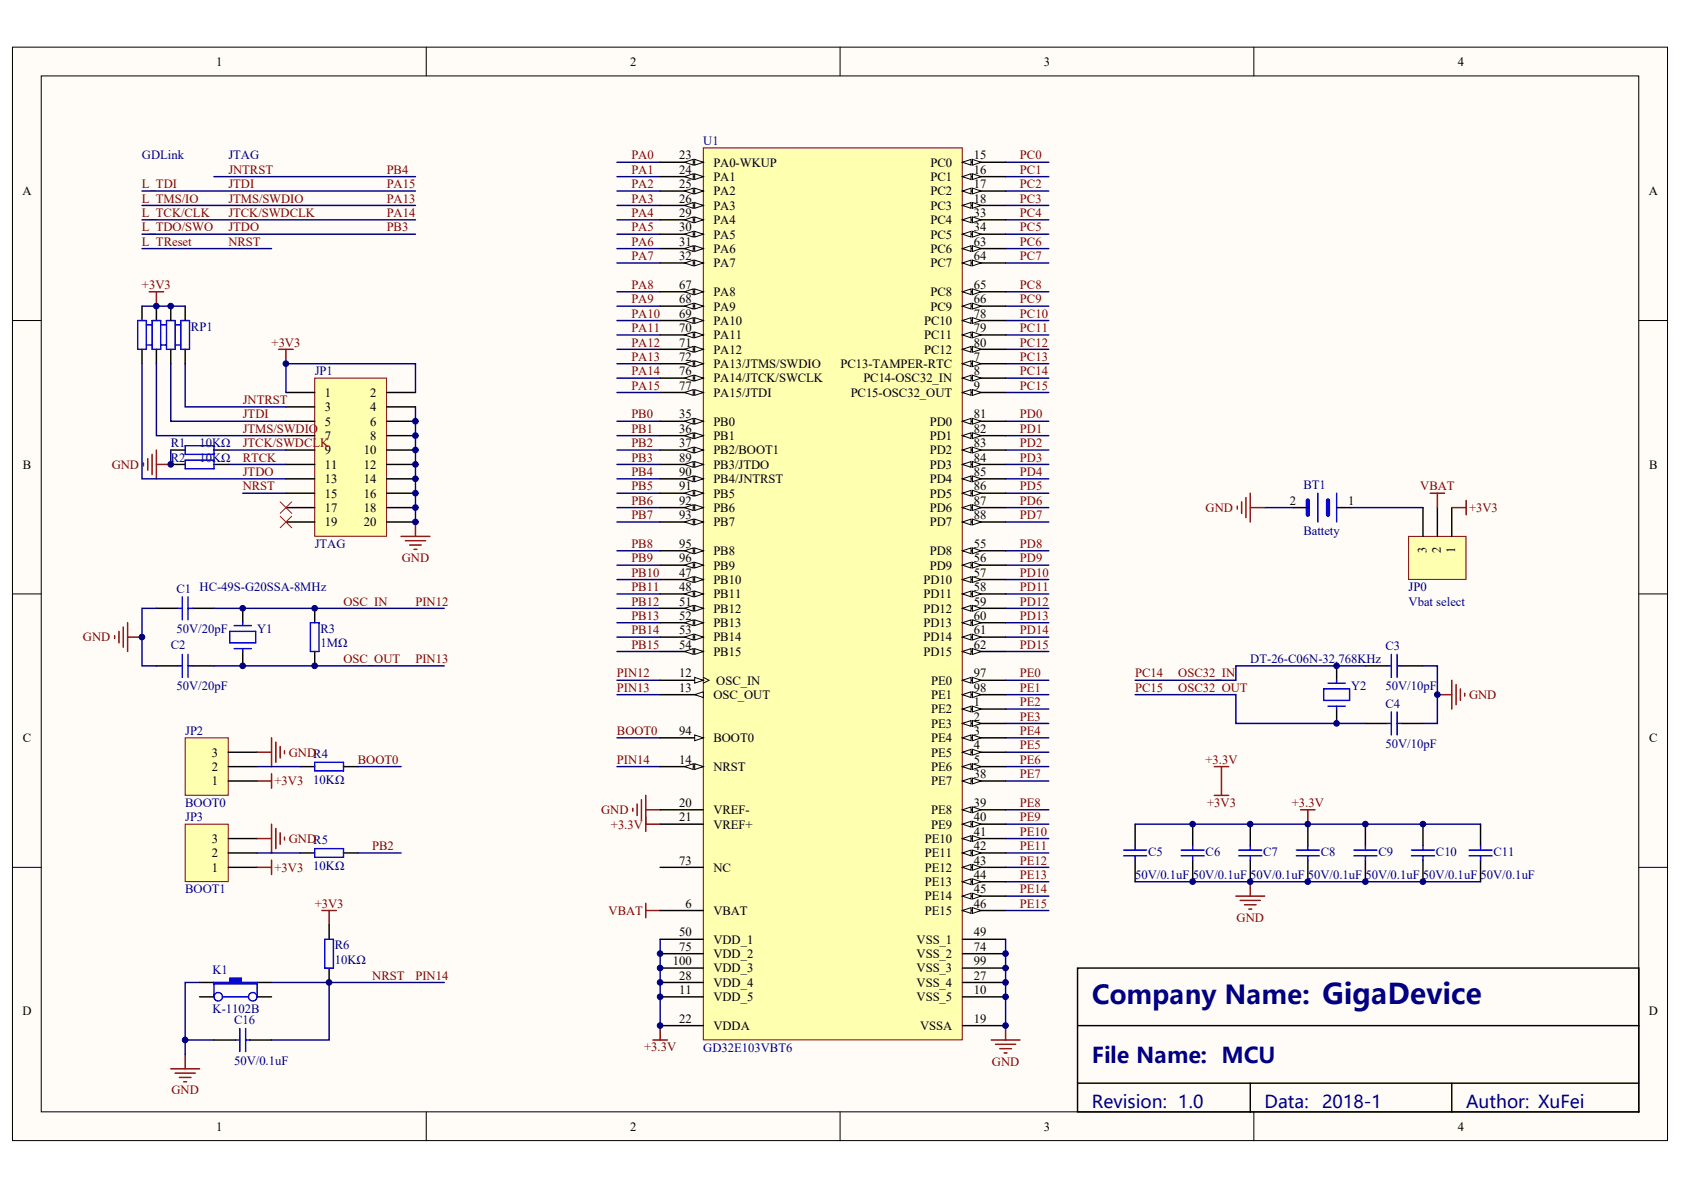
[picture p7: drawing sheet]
<svg xmlns="http://www.w3.org/2000/svg" width="297mm" height="210mm" viewBox="0 0 297 210" stroke-linecap="round" stroke-linejoin="round" font-family="sans-serif">
<defs><g id="words">
<text font-size="4.6" fill="#000080" x="192.6" y="177.1">Company Name: GigaDevice</text>
<text font-size="3.8" fill="#000080" x="192.6" y="187.5">File Name: MCU</text>
<g font-size="3.1" fill="#000080">
<text x="192.6" y="195.4">Revision: 1.0</text>
<text x="223.1" y="195.4">Data:</text>
<text x="233.2" y="195.4">2018-1</text>
<text x="258.6" y="195.4">Author: XuFei</text>
</g>
<g font-size="2.2">
<text x="38.1" y="11.6">1</text>
<text x="111.1" y="11.6">2</text>
<text x="184.1" y="11.6">3</text>
<text x="257.1" y="11.6">4</text>
<text x="119.8" y="28.1">23</text>
<text x="125.8" y="29.4">PA0-WKUP</text>
<text x="164.1" y="29.4">PC0</text>
<text x="171.8" y="28.1">15</text>
<text x="3.9" y="34.4">A</text>
<text x="119.8" y="30.7">24</text>
<text x="119.8" y="33.2">25</text>
<text x="119.8" y="35.7">26</text>
<text x="125.8" y="31.9">PA1</text>
<text x="125.8" y="34.5">PA2</text>
<text x="164.1" y="31.9">PC1</text>
<text x="164.1" y="34.5">PC2</text>
<text x="171.8" y="30.7">16</text>
<text x="171.8" y="33.2">17</text>
<text x="171.8" y="35.7">18</text>
<text x="290.8" y="34.4">A</text>
<text x="119.8" y="38.3">29</text>
<text x="119.8" y="40.8">30</text>
<text x="125.8" y="37">PA3</text>
<text x="125.8" y="39.5">PA4</text>
<text x="164.1" y="37">PC3</text>
<text x="164.1" y="39.5">PC4</text>
<text x="171.8" y="38.3">33</text>
<text x="171.8" y="40.8">34</text>
<text x="119.8" y="43.4">31</text>
<text x="119.8" y="45.9">32</text>
<text x="125.8" y="42.1">PA5</text>
<text x="125.8" y="44.6">PA6</text>
<text x="125.8" y="47.2">PA7</text>
<text x="164.1" y="42.1">PC5</text>
<text x="164.1" y="44.6">PC6</text>
<text x="164.1" y="47.2">PC7</text>
<text x="171.8" y="43.4">63</text>
<text x="171.8" y="45.9">64</text>
<text x="119.8" y="51">67</text>
<text x="119.8" y="53.5">68</text>
<text x="125.8" y="52.2">PA8</text>
<text x="164.1" y="52.2">PC8</text>
<text x="171.8" y="51">65</text>
<text x="171.8" y="53.5">66</text>
<text x="119.8" y="56">69</text>
<text x="119.8" y="58.6">70</text>
<text x="125.8" y="54.8">PA9</text>
<text x="125.8" y="57.3">PA10</text>
<text x="125.8" y="59.9">PA11</text>
<text x="163" y="57.3">PC10</text>
<text x="163" y="59.9">PC11</text>
<text x="164.1" y="54.8">PC9</text>
<text x="171.8" y="56">78</text>
<text x="171.8" y="58.6">79</text>
<text x="119.8" y="61.1">71</text>
<text x="119.8" y="63.7">72</text>
<text x="125.8" y="62.4">PA12</text>
<text x="125.8" y="64.9">PA13/JTMS/SWDIO</text>
<text x="148.3" y="64.9">PC13-TAMPER-RTC</text>
<text x="163" y="62.4">PC12</text>
<text x="171.8" y="61.1">80</text>
<text x="171.8" y="63.7">7</text>
<text x="57.3" y="70">1</text>
<text x="65.3" y="70">2</text>
<text x="119.8" y="66.2">76</text>
<text x="119.8" y="68.7">77</text>
<text x="125.8" y="67.5">PA14/JTCK/SWCLK</text>
<text x="125.8" y="70">PA15/JTDI</text>
<text x="150.1" y="70">PC15-OSC32_OUT</text>
<text x="152.3" y="67.5">PC14-OSC32_IN</text>
<text x="171.8" y="66.2">8</text>
<text x="171.8" y="68.7">9</text>
<text x="57.3" y="72.5">3</text>
<text x="57.3" y="75.1">5</text>
<text x="57.3" y="77.6">7</text>
<text x="65.3" y="72.5">4</text>
<text x="65.3" y="75.1">6</text>
<text x="65.3" y="77.6">8</text>
<text x="119.8" y="73.8">35</text>
<text x="119.8" y="76.3">36</text>
<text x="125.8" y="75.1">PB0</text>
<text x="125.8" y="77.6">PB1</text>
<text x="164" y="75.1">PD0</text>
<text x="164" y="77.6">PD1</text>
<text x="171.8" y="73.8">81</text>
<text x="171.8" y="76.3">82</text>
<text x="4" y="82.6">B</text>
<text x="57.3" y="80.2">9</text>
<text x="57.3" y="82.7">11</text>
<text x="64.2" y="80.2">10</text>
<text x="64.2" y="82.7">12</text>
<text x="119.8" y="78.9">37</text>
<text x="119.8" y="81.4">89</text>
<text x="119.8" y="84">90</text>
<text x="125.8" y="80.2">PB2/BOOT1</text>
<text x="125.8" y="82.7">PB3/JTDO</text>
<text x="164" y="80.2">PD2</text>
<text x="164" y="82.7">PD3</text>
<text x="171.8" y="78.9">83</text>
<text x="171.8" y="81.4">84</text>
<text x="171.8" y="84">85</text>
<text x="290.9" y="82.6">B</text>
<text x="57.3" y="85.2">13</text>
<text x="57.3" y="87.8">15</text>
<text x="64.2" y="85.2">14</text>
<text x="64.2" y="87.8">16</text>
<text x="119.8" y="86.5">91</text>
<text x="119.8" y="89">92</text>
<text x="125.8" y="85.2">PB4/JNTRST</text>
<text x="125.8" y="87.8">PB5</text>
<text x="164" y="85.2">PD4</text>
<text x="164" y="87.8">PD5</text>
<text x="171.8" y="86.5">86</text>
<text x="171.8" y="89">87</text>
<text x="227.5" y="89">2</text>
<text x="237.8" y="89">1</text>
<text x="57.3" y="90.3">17</text>
<text x="57.3" y="92.8">19</text>
<text x="64.2" y="90.3">18</text>
<text x="64.2" y="92.8">20</text>
<text x="119.8" y="91.6">93</text>
<text x="125.8" y="90.3">PB6</text>
<text x="125.8" y="92.8">PB7</text>
<text x="164" y="90.3">PD6</text>
<text x="164" y="92.8">PD7</text>
<text x="171.8" y="91.6">88</text>
<text x="119.8" y="96.7">95</text>
<text x="119.8" y="99.2">96</text>
<text x="119.8" y="101.7">47</text>
<text x="125.8" y="97.9">PB8</text>
<text x="125.8" y="100.5">PB9</text>
<text x="164" y="97.9">PD8</text>
<text x="164" y="100.5">PD9</text>
<text x="171.8" y="96.7">55</text>
<text x="171.8" y="99.2">56</text>
<text x="171.8" y="101.7">57</text>
<text x="251.6" y="97.5" transform="rotate(-90 251.6 97.5)">3</text>
<text x="254.1" y="97.5" transform="rotate(-90 254.1 97.5)">2</text>
<text x="256.7" y="97.5" transform="rotate(-90 256.7 97.5)">1</text>
<text x="119.8" y="104.3">48</text>
<text x="119.8" y="106.8">51</text>
<text x="125.8" y="103">PB10</text>
<text x="125.8" y="105.5">PB11</text>
<text x="162.9" y="103">PD10</text>
<text x="162.9" y="105.5">PD11</text>
<text x="171.8" y="104.3">58</text>
<text x="171.8" y="106.8">59</text>
<text x="119.8" y="109.3">52</text>
<text x="119.8" y="111.9">53</text>
<text x="125.8" y="108.1">PB12</text>
<text x="125.8" y="110.6">PB13</text>
<text x="125.8" y="113.2">PB14</text>
<text x="162.9" y="108.1">PD12</text>
<text x="162.9" y="110.6">PD13</text>
<text x="162.9" y="113.2">PD14</text>
<text x="171.8" y="109.3">60</text>
<text x="171.8" y="111.9">61</text>
<text x="119.8" y="119.5">12</text>
<text x="119.8" y="114.4">54</text>
<text x="125.8" y="115.7">PB15</text>
<text x="162.9" y="115.7">PD15</text>
<text x="171.8" y="114.4">62</text>
<text x="171.8" y="119.5">97</text>
<text x="119.8" y="122">13</text>
<text x="125.8" y="123.3">OSC_OUT</text>
<text x="126.3" y="120.8">OSC_IN</text>
<text x="164.3" y="120.8">PE0</text>
<text x="164.3" y="123.3">PE1</text>
<text x="164.3" y="125.8">PE2</text>
<text x="171.8" y="122">98</text>
<text x="171.8" y="124.6">1</text>
<text x="4" y="130.9">C</text>
<text x="119.8" y="129.6">94</text>
<text x="125.8" y="130.9">BOOT0</text>
<text x="164.3" y="128.4">PE3</text>
<text x="164.3" y="130.9">PE4</text>
<text x="171.8" y="127.1">2</text>
<text x="171.8" y="129.6">3</text>
<text x="290.9" y="130.9">C</text>
<text x="37.4" y="136">2</text>
<text x="37.4" y="133.5">3</text>
<text x="119.8" y="134.7">14</text>
<text x="125.8" y="136">NRST</text>
<text x="164.3" y="133.5">PE5</text>
<text x="164.3" y="136">PE6</text>
<text x="171.8" y="132.2">4</text>
<text x="171.8" y="134.7">5</text>
<text x="171.8" y="137.3">38</text>
<text x="37.4" y="138.5">1</text>
<text x="119.8" y="142.3">20</text>
<text x="125.8" y="143.6">VREF-</text>
<text x="164.3" y="138.5">PE7</text>
<text x="164.3" y="143.6">PE8</text>
<text x="171.8" y="142.3">39</text>
<text x="37.4" y="148.7">3</text>
<text x="119.8" y="144.9">21</text>
<text x="125.8" y="146.1">VREF+</text>
<text x="163.2" y="148.7">PE10</text>
<text x="164.3" y="146.1">PE9</text>
<text x="171.8" y="144.9">40</text>
<text x="171.8" y="147.4">41</text>
<text x="171.8" y="150">42</text>
<text x="37.4" y="153.8">1</text>
<text x="37.4" y="151.2">2</text>
<text x="119.8" y="152.5">73</text>
<text x="125.8" y="153.8">NC</text>
<text x="163.2" y="151.2">PE11</text>
<text x="163.2" y="153.8">PE12</text>
<text x="171.8" y="152.5">43</text>
<text x="171.8" y="155">44</text>
<text x="120.9" y="160.1">6</text>
<text x="125.8" y="161.4">VBAT</text>
<text x="163.2" y="156.3">PE13</text>
<text x="163.2" y="158.8">PE14</text>
<text x="163.2" y="161.4">PE15</text>
<text x="171.8" y="157.6">45</text>
<text x="171.8" y="160.1">46</text>
<text x="119.8" y="165.2">50</text>
<text x="119.8" y="167.7">75</text>
<text x="125.8" y="166.5">VDD_1</text>
<text x="161.7" y="166.5">VSS_1</text>
<text x="171.8" y="165.2">49</text>
<text x="171.8" y="167.7">74</text>
<text x="118.7" y="170.3">100</text>
<text x="119.8" y="172.8">28</text>
<text x="125.8" y="169">VDD_2</text>
<text x="125.8" y="171.5">VDD_3</text>
<text x="161.7" y="169">VSS_2</text>
<text x="161.7" y="171.5">VSS_3</text>
<text x="171.8" y="170.3">99</text>
<text x="171.8" y="172.8">27</text>
<text x="3.9" y="179.1">D</text>
<text x="119.8" y="175.3">11</text>
<text x="125.8" y="174.1">VDD_4</text>
<text x="125.8" y="176.6">VDD_5</text>
<text x="161.7" y="174.1">VSS_4</text>
<text x="161.7" y="176.6">VSS_5</text>
<text x="171.8" y="175.3">10</text>
<text x="290.8" y="179.1">D</text>
<text x="119.8" y="180.4">22</text>
<text x="125.8" y="181.7">VDDA</text>
<text x="162.3" y="181.7">VSSA</text>
<text x="171.8" y="180.4">19</text>
<text x="38.1" y="199.4">1</text>
<text x="111.1" y="199.4">2</text>
<text x="184.1" y="199.4">3</text>
<text x="257.1" y="199.4">4</text>
</g>
<g font-size="2.2" fill="#000080">
<text x="25" y="28.1">GDLink</text>
<text x="40.3" y="28.1">JTAG</text>
<text x="124.1" y="25.6">U1</text>
<text x="33.7" y="58.3">RP1</text>
<text x="55.5" y="66.2">JP1</text>
<text x="30.1" y="81.4">R2</text>
<text x="30.1" y="78.9">R1</text>
<text x="35.2" y="81.4">10KΩ</text>
<text x="35.2" y="78.9">10KΩ</text>
<text x="229.9" y="86.2">BT1</text>
<text x="229.9" y="94.4">Battety</text>
<text x="55.5" y="96.7">JTAG</text>
<text x="31.1" y="104.5">C1 HC-49S-G20SSA-8MHz</text>
<text x="248.5" y="104.3">JP0</text>
<text x="248.5" y="106.8">Vbat select</text>
<text x="31.1" y="111.6">50V/20pF</text>
<text x="45.4" y="111.6">Y1</text>
<text x="56.5" y="111.6">R3</text>
<text x="30.1" y="114.4">C2</text>
<text x="56.5" y="114.2">1MΩ</text>
<text x="220.5" y="117">DT-26-C06N-32.768KHz</text>
<text x="244.4" y="114.7">C3</text>
<text x="31.1" y="121.8">50V/20pF</text>
<text x="238.3" y="121.8">Y2</text>
<text x="244.4" y="121.8">50V/10pF</text>
<text x="244.4" y="124.8">C4</text>
<text x="32.7" y="129.6">JP2</text>
<text x="244.4" y="131.9">50V/10pF</text>
<text x="32.7" y="142.3">BOOT0</text>
<text x="55.3" y="138.3">10KΩ</text>
<text x="32.7" y="144.9">JP3</text>
<text x="55.3" y="153.5">10KΩ</text>
<text x="200.2" y="155">50V/0.1uF 50V/0.1uF 50V/0.1uF</text>
<text x="202.5" y="151">C5</text>
<text x="212.7" y="151">C6</text>
<text x="222.8" y="151">C7</text>
<text x="230.7" y="155">50V/0.1uF</text>
<text x="233" y="151">C8</text>
<text x="240.8" y="155">50V/0.1uF 50V/0.1uF</text>
<text x="243.1" y="151">C9</text>
<text x="253.3" y="151">C10</text>
<text x="261.2" y="155">50V/0.1uF</text>
<text x="263.4" y="151">C11</text>
<text x="32.7" y="157.6">BOOT1</text>
<text x="59.1" y="167.5">R6</text>
<text x="37.5" y="171.8">K1</text>
<text x="59.1" y="170">10KΩ</text>
<text x="37.5" y="178.6">K-1102B</text>
<text x="41.3" y="180.7">C16</text>
<text x="124.1" y="185.5">GD32E103VBT6</text>
<text x="41.3" y="187.8">50V/0.1uF</text>
</g>
<g font-size="2.2" fill="#800000">
<text x="111.4" y="28.1">PA0</text>
<text x="179.9" y="28.1">PC0</text>
<text x="25" y="35.7">L_TMS/IO</text>
<text x="25" y="33.2">L_TDI</text>
<text x="40.3" y="30.7">JNTRST</text>
<text x="40.3" y="33.2">JTDI</text>
<text x="40.3" y="35.7">JTMS/SWDIO</text>
<text x="68.2" y="30.7">PB4</text>
<text x="68.2" y="33.2">PA15</text>
<text x="68.2" y="35.7">PA13</text>
<text x="111.4" y="30.7">PA1</text>
<text x="111.4" y="35.7">PA3</text>
<text x="111.4" y="33.2">PA2</text>
<text x="179.9" y="30.7">PC1</text>
<text x="179.9" y="35.7">PC3</text>
<text x="179.9" y="33.2">PC2</text>
<text x="25" y="38.3">L_TCK/CLK</text>
<text x="25" y="40.8">L_TDO/SWO</text>
<text x="40.3" y="38.3">JTCK/SWDCLK</text>
<text x="40.3" y="40.8">JTDO</text>
<text x="68.2" y="38.3">PA14</text>
<text x="68.2" y="40.8">PB3</text>
<text x="111.4" y="38.3">PA4</text>
<text x="111.4" y="40.8">PA5</text>
<text x="179.9" y="38.3">PC4</text>
<text x="179.9" y="40.8">PC5</text>
<text x="25" y="43.4">L_TReset</text>
<text x="40.3" y="43.4">NRST</text>
<text x="111.4" y="43.4">PA6</text>
<text x="111.4" y="45.9">PA7</text>
<text x="179.9" y="43.4">PC6</text>
<text x="179.9" y="45.9">PC7</text>
<text x="25" y="51">+3V3</text>
<text x="111.4" y="53.5">PA9</text>
<text x="111.4" y="51">PA8</text>
<text x="179.9" y="51">PC8</text>
<text x="179.9" y="53.5">PC9</text>
<text x="111.4" y="58.6">PA11</text>
<text x="111.4" y="56">PA10</text>
<text x="179.9" y="58.6">PC11</text>
<text x="179.9" y="56">PC10</text>
<text x="47.9" y="61.1">+3V3</text>
<text x="111.4" y="61.1">PA12</text>
<text x="111.4" y="63.7">PA13</text>
<text x="179.9" y="61.1">PC12</text>
<text x="179.9" y="63.7">PC13</text>
<text x="42.8" y="71.3">JNTRST</text>
<text x="111.4" y="68.7">PA15</text>
<text x="111.4" y="66.2">PA14</text>
<text x="179.9" y="66.2">PC14</text>
<text x="179.9" y="68.7">PC15</text>
<text x="42.8" y="73.8">JTDI</text>
<text x="42.8" y="76.3">JTMS/SWDIO</text>
<text x="111.4" y="76.3">PB1</text>
<text x="111.4" y="73.8">PB0</text>
<text x="179.9" y="73.8">PD0</text>
<text x="179.9" y="76.3">PD1</text>
<text x="19.7" y="82.7">GND</text>
<text x="42.8" y="78.9">JTCK/SWDCLK</text>
<text x="42.8" y="84">JTDO</text>
<text x="42.8" y="81.4">RTCK</text>
<text x="111.4" y="78.9">PB2</text>
<text x="111.4" y="81.4">PB3</text>
<text x="111.4" y="84">PB4</text>
<text x="179.9" y="81.4">PD3</text>
<text x="179.9" y="84">PD4</text>
<text x="179.9" y="78.9">PD2</text>
<text x="42.8" y="86.5">NRST</text>
<text x="111.4" y="86.5">PB5</text>
<text x="111.4" y="89">PB6</text>
<text x="179.9" y="86.5">PD5</text>
<text x="179.9" y="89">PD6</text>
<text x="250.5" y="86.5">VBAT</text>
<text x="111.4" y="91.6">PB7</text>
<text x="179.9" y="91.6">PD7</text>
<text x="212.7" y="90.3">GND</text>
<text x="259.1" y="90.3">+3V3</text>
<text x="70.9" y="99.1">GND</text>
<text x="111.4" y="101.7">PB10</text>
<text x="111.4" y="96.7">PB8</text>
<text x="111.4" y="99.2">PB9</text>
<text x="179.9" y="96.7">PD8</text>
<text x="179.9" y="99.2">PD9</text>
<text x="179.9" y="101.7">PD10</text>
<text x="60.6" y="106.8">OSC_IN</text>
<text x="73.3" y="106.8">PIN12</text>
<text x="111.4" y="106.8">PB12</text>
<text x="111.4" y="104.3">PB11</text>
<text x="179.9" y="104.3">PD11</text>
<text x="179.9" y="106.8">PD12</text>
<text x="14.6" y="113.2">GND</text>
<text x="111.4" y="109.3">PB13</text>
<text x="111.4" y="111.9">PB14</text>
<text x="179.9" y="109.3">PD13</text>
<text x="179.9" y="111.9">PD14</text>
<text x="60.6" y="117">OSC_OUT</text>
<text x="73.3" y="117">PIN13</text>
<text x="108.8" y="119.5">PIN12</text>
<text x="111.4" y="114.4">PB15</text>
<text x="179.9" y="114.4">PD15</text>
<text x="179.9" y="119.5">PE0</text>
<text x="200.2" y="119.5">PC14</text>
<text x="207.8" y="119.5">OSC32_IN</text>
<text x="108.8" y="122">PIN13</text>
<text x="179.9" y="122">PE1</text>
<text x="179.9" y="124.6">PE2</text>
<text x="200.2" y="122">PC15</text>
<text x="207.8" y="122">OSC32_OUT</text>
<text x="259.1" y="123.3">GND</text>
<text x="108.8" y="129.6">BOOT0</text>
<text x="179.9" y="127.1">PE3</text>
<text x="179.9" y="129.6">PE4</text>
<text x="50.9" y="133.5">GNDR4</text>
<text x="63.1" y="134.7">BOOT0</text>
<text x="108.8" y="134.7">PIN14</text>
<text x="179.9" y="132.2">PE5</text>
<text x="179.9" y="134.7">PE6</text>
<text x="179.9" y="137.3">PE7</text>
<text x="212.6" y="134.7">+3.3V</text>
<text x="48.4" y="138.5">+3V3</text>
<text x="106" y="143.6">GND</text>
<text x="179.9" y="142.3">PE8</text>
<text x="212.9" y="142.3">+3V3</text>
<text x="227.9" y="142.3">+3.3V</text>
<text x="50.9" y="148.7">GNDR5</text>
<text x="65.7" y="150">PB2</text>
<text x="107.8" y="146.1">+3.3V</text>
<text x="179.9" y="144.9">PE9</text>
<text x="179.9" y="150">PE11</text>
<text x="179.9" y="147.4">PE10</text>
<text x="48.4" y="153.8">+3V3</text>
<text x="179.9" y="152.5">PE12</text>
<text x="179.9" y="155">PE13</text>
<text x="55.5" y="160.1">+3V3</text>
<text x="107.4" y="161.4">VBAT</text>
<text x="179.9" y="157.6">PE14</text>
<text x="179.9" y="160.1">PE15</text>
<text x="218.1" y="162.6">GND</text>
<text x="65.7" y="172.8">NRST</text>
<text x="73.3" y="172.8">PIN14</text>
<text x="113.6" y="185.4">+3.3V</text>
<text x="175" y="188">GND</text>
<text x="30.3" y="193.1">GND</text>
</g>
</g></defs>
<g fill="#fffcf8" stroke="#000" stroke-width=".18">
<path d="M2.2 8.3h291.9v192.9h-291.9z"/>
<path d="M7.3 13.4h281.8v182.7h-281.8z"/>
</g>
<path d="M75.2 8.3v5.1M148.2 8.3v5.1M221.2 8.3v5.1M2.2 56.5h5.1M289.1 56.5h5.1M2.2 104.8h5.1M289.1 104.8h5.1M2.2 153h5.1M289.1 153h5.1M75.2 196.1v5.1M148.2 196.1v5.1M221.2 196.1v5.1" fill="none" stroke="#000" stroke-width=".18"/>
<g fill="none" stroke="#000" stroke-width=".25">
<path d="M27.6 107.3h3.8M27.6 117.5h3.8M33.9 107.3h3.8M33.9 117.5h3.8M42.8 107.3v2.5M42.8 114.9v2.6M53 135.2h2.5M60.6 135.2h2.5M35.2 173.3h2.5M35.2 175.8h2.5M45.4 173.3h2.5M45.4 175.8h2.5"/>
<path d="M58.1 163.1v2.6M58.1 170.8v2.5M190.1 170.8h99v25.3h-99zM37.7 183.4h3.8M44.1 183.4h3.8M190.1 180.9h99M190.1 191.1h99M220.5 191.1v5M256.1 191.1v5"/>
</g>
<g fill="none" stroke="#000080" stroke-width=".25">
<path d="M108.8 28.6h7.6M108.8 31.2h7.6M108.8 33.7h7.6M108.8 36.2h7.6M108.8 38.8h7.6M177.4 28.6h7.6M177.4 31.2h7.6M177.4 33.7h7.6M177.4 36.2h7.6M177.4 38.8h7.6M108.8 41.3h7.6M108.8 43.9h7.6"/>
<path d="M108.8 46.4h7.6M108.8 51.5h7.6M108.8 54h7.6M108.8 56.5h7.6M108.8 59.1h7.6M177.4 41.3h7.6M177.4 43.9h7.6M177.4 46.4h7.6M177.4 51.5h7.6M177.4 54h7.6M177.4 56.5h7.6M177.4 59.1h7.6"/>
<path d="M108.8 61.6h7.6M108.8 64.2h7.6M108.8 66.7h7.6M108.8 69.2h7.6M108.8 74.3h7.6M108.8 76.8h7.6M108.8 79.4h7.6M177.4 61.6h7.6M177.4 64.2h7.6M177.4 74.3h7.6M177.4 76.8h7.6M177.4 79.4h7.6"/>
<path d="M108.8 81.9h7.6M108.8 84.5h7.6M108.8 87h7.6M108.8 89.5h7.6M108.8 92.1h7.6M108.8 97.2h7.6M108.8 99.7h7.6M177.4 81.9h7.6M177.4 84.5h7.6M177.4 87h7.6M177.4 89.5h7.6M177.4 92.1h7.6"/>
<path d="M177.4 97.2h7.6M177.4 99.7h7.6M27.6 107.3h-2.6v10.2h2.6M108.8 102.2h7.6M108.8 104.8h7.6M108.8 107.3h7.6M108.8 109.8h7.6M177.4 102.2h7.6M177.4 104.8h7.6M177.4 107.3h7.6M177.4 109.8h7.6M177.4 112.4h7.6"/>
<path d="M177.4 114.9h7.6M177.4 120h7.6M108.8 135.2h7.6M177.4 122.5h7.6M177.4 125.1h7.6M177.4 127.6h7.6M177.4 130.1h7.6M177.4 132.7h7.6M177.4 135.2h7.6M177.4 137.8h7.6M177.4 142.8h7.6M177.4 145.4h7.6"/>
<path d="M177.4 147.9h7.6M177.4 150.5h7.6M177.4 153h7.6M177.4 155.5h7.6M177.4 158.1h7.6M35.2 173.3h-2.5v12.7M58.1 173.3v10.1h-10.2M177.4 160.6h7.6M32.7 183.4h5"/>
</g>
<g fill="none" stroke="#00f" stroke-width=".25">
<path d="M31.4 107.3h.8M31.4 117.5h.8M32.2 105.3v4M32.2 115.4v4.1M33.2 107.3h.7M33.2 105.3v4M33.2 115.4v4.1M33.2 117.5h.7M40.5 111.4h4.6v2h-4.6zM41.3 110.3h3M41.3 114.4h3M42.8 109.8v.5"/>
<path d="M42.8 114.4v.5M55.5 134.5h5.1v1.5h-5.1zM37.7 173.3v2.5M39.3 175.8h4.5M45.4 173.3v2.5M57.3 165.7h1.5v5.1h-1.5zM41.5 183.4h.8M42.3 181.4v4.1M43.3 183.4h.8M43.3 181.4v4.1"/>
<circle cx="38.5" cy="175.8" r=".75"/>
<circle cx="44.6" cy="175.8" r=".75"/>
</g>
<path d="M20.2 112.1v.5M21 111.4v2M21.7 110.6v3.6M22.5 109.8v5.1M22.5 112.4h2.5M56.8 160.6h2.5M58.1 160.6v2.5M30.1 188.5h5.1M30.9 189.3h3.5M31.6 190h2.1M32.4 190.8h.5M32.7 186v2.5" fill="none" stroke="#800000" stroke-width=".25"/>
<path d="M37.7 173.3h2.8v-.8h2.1v.8h2.8v.2h-7.7z" fill-rule="evenodd" fill="#00f" stroke="#00f" stroke-width=".25"/>
<path d="M32.7 130.1h7.6v10.2h-7.6z" fill="#ffffb0" stroke="#800000" stroke-width=".18"/>
<path d="M40.3 137.8h5.1M40.3 135.2h5.1M40.3 132.7h5.1M53 150.5h2.5M60.6 150.5h2.5" fill="none" stroke="#000" stroke-width=".25"/>
<path d="M45.4 132.7h2.5M47.9 130.1v5.1M48.7 130.9v3.6M49.4 131.7v2M50.2 132.4v.5" fill="none" stroke="#800000" stroke-width=".25"/>
<path d="M45.4 135.2h7.6M63.1 135.2h7.6" fill="none" stroke="#000080" stroke-width=".25"/>
<path d="M55.5 149.7h5.1v1.5h-5.1z" fill="none" stroke="#00f" stroke-width=".25"/>
<path d="M32.7 145.4h7.6v10.1h-7.6z" fill="#ffffb0" stroke="#800000" stroke-width=".18"/>
<g fill="none" stroke="#000" stroke-width=".25">
<path d="M235.8 117.5v2.5M240.8 117.5h3.9M247.2 117.5h3.8M235.8 125.1v2.5M240.8 127.6h3.9M247.2 127.6h3.8M40.3 153h5.1M40.3 150.5h5.1M40.3 147.9h5.1M200.2 145.4v3.8M200.2 151.7v3.8M210.4 145.4v3.8"/>
<path d="M210.4 151.7v3.8M220.5 145.4v3.8M220.5 151.7v3.8M230.7 145.4v3.8M230.7 151.7v3.8M240.8 145.4v3.8M240.8 151.7v3.8"/>
</g>
<path d="M256.1 120v5.1M253.5 122.5h2.6M256.8 120.8v3.5M257.6 121.5v2M258.4 122.3v.5M45.4 147.9h2.5M47.9 145.4v5.1M48.7 146.1v3.6M49.4 146.9v2M50.2 147.7v.5" fill="none" stroke="#800000" stroke-width=".25"/>
<path d="M251 117.5h2.5v10.1h-2.5M45.4 150.5h7.6M63.1 150.5h7.6" fill="none" stroke="#000080" stroke-width=".25"/>
<g fill="none" stroke="#00f" stroke-width=".25">
<path d="M235.8 120v.5M244.7 117.5h.7M245.4 115.4v4.1M246.4 117.5h.8M246.4 115.4v4.1M233.5 121.5h4.6v2h-4.6zM234.2 120.5h3.1M234.2 124.6h3.1M235.8 124.6v.5M244.7 127.6h.7M245.4 125.6v4M246.4 125.6v4"/>
<path d="M246.4 127.6h.8M198.2 149.9h4.1M198.2 151h4.1M200.2 149.2v.7M200.2 151v.7M208.3 149.9h4.1M208.3 151h4.1M210.4 149.2v.7M210.4 151v.7M218.5 149.9h4.1M218.5 151h4.1M220.5 149.2v.7"/>
<path d="M220.5 151v.7M228.7 149.9h4M228.7 151h4M230.7 149.2v.7M230.7 151v.7M238.8 149.9h4.1M238.8 151h4.1M240.8 149.2v.7M240.8 151v.7"/>
</g>
<path d="M55.5 66.7h12.7v27.9h-12.7z" fill="#ffffb0" stroke="#800000" stroke-width=".18"/>
<g fill="none" stroke="#000" stroke-width=".25">
<path d="M25 54v2.5M27.6 54v2.5M30.1 54v2.5M32.7 54v2.5M25 61.6v2.6M27.6 61.6v2.6M30.1 79.4h2.6M30.1 61.6v2.6M32.7 61.6v2.6M37.7 79.4h2.6M50.4 69.2h5.1M50.4 71.8h5.1"/>
<path d="M50.4 74.3h5.1M50.4 76.8h5.1M50.4 79.4h5.1M68.2 69.2h5.1M68.2 71.8h5.1M68.2 74.3h5.1M68.2 76.8h5.1M68.2 79.4h5.1M30.1 81.9h2.6M37.7 81.9h2.6M50.4 81.9h5.1M50.4 84.5h5.1"/>
<path d="M50.4 87h5.1M50.4 89.5h5.1M50.4 92.1h5.1M68.2 81.9h5.1M68.2 84.5h5.1M68.2 87h5.1M68.2 89.5h5.1M68.2 92.1h5.1M55.5 107.3v2.5M55.5 114.9v2.6M251 145.4v3.8M251 151.7v3.8"/>
<path d="M261.2 145.4v3.8M261.2 151.7v3.8"/>
</g>
<g fill="none" stroke="#800000" stroke-width=".25">
<path d="M26.3 51.5h2.6M27.6 51.5v2.5M27.6 79.4v5.1M49.2 61.6h2.5M50.4 61.6v2.6M25.3 81.7v.5M26.1 80.9v2M26.8 80.1v3.6M27.6 81.9h2.5M70.7 94.6h5.1M71.5 95.4h3.6M72.3 96.1h2"/>
<path d="M73 96.9h.5M73.3 92.1v2.5M45.4 137.8h2.5M47.9 136.5v2.5M45.4 153h2.5M47.9 151.7v2.6M218 158.1h5.1M218.8 158.8h3.5M219.5 159.6h2M220.5 155.5v2.6M229.4 142.8h2.6M230.7 142.8v2.6"/>
<path d="M220.3 160.4h.5M115.2 183.4h2.5M116.4 180.9v2.5M174.8 183.4h5.1M175.6 184.2h3.6M176.4 185h2M177.1 185.7h.5M177.4 180.9v2.5"/>
</g>
<g fill="none" stroke="#000080" stroke-width=".25">
<path d="M25 54h7.7M25 64.2v20.3h25.4M27.6 64.2v12.6h22.8M30.1 64.2v10.1h20.3M30.1 79.4v2.5M32.7 64.2v7.6h17.7M40.3 79.4h10.1M50.4 69.2v-5h22.9v5M73.3 71.8v20.3M177.4 66.7h7.6M177.4 69.2h7.6M40.3 81.9h10.1"/>
<path d="M42.8 87h7.6M37.7 107.3h40.7M37.7 117.5h40.7M108.8 112.4h7.6M108.8 114.9h7.6M108.8 120h7.6M240.8 117.5h-22.8v2.5h-17.8M108.8 122.5h7.6M200.2 122.5h17.8v5.1h22.8M47.9 173.3h30.5"/>
</g>
<g fill="none" stroke="#00f" stroke-width=".25">
<path d="M24.3 56.5h1.5v5.1h-1.5zM25.8 57.3h1M26.8 56.5h1.5v5.1h-1.5zM28.3 57.3h1.1M29.4 56.5h1.5v5.1h-1.5zM30.9 57.3h1M31.9 56.5h1.5v5.1h-1.5zM25.8 60.9h1M28.3 60.9h1.1M30.9 60.9h1M32.7 78.6h5v1.5h-5zM32.7 81.2h5v1.5h-5z"/>
<path d="M54.8 109.8h1.5v5.1h-1.5zM249 149.9h4M249 151h4M251 149.2v.7M251 151v.7M259.1 149.9h4.1M259.1 151h4.1M261.2 149.2v.7M261.2 151v.7"/>
</g>
<path d="M49.4 88.5l2.1 2.1M49.4 91.1l2.1 2M51.5 88.5l-2.1 2.1M51.5 91.1l-2.1 2" fill="none" stroke="#f00" stroke-width=".18"/>
<path d="M248.5 94.6h10.1v7.6h-10.1z" fill="#ffffb0" stroke="#800000" stroke-width=".18"/>
<path d="M228.1 89.5h2.6M235.8 89.5h2.5M251 89.5v5.1M253.5 89.5v5.1M256.1 89.5v5.1" fill="none" stroke="#000" stroke-width=".25"/>
<g fill="none" stroke="#800000" stroke-width=".25">
<path d="M218.2 89.3v.5M219 88.5v2.1M219.8 87.8v3.5M220.5 87v5.1M220.5 89.5h2.6M252.3 87h2.5M253.5 87v2.5M256.1 89.5h2.5M258.6 88.3v2.5M214.2 135.2h2.5M215.5 135.2v5.1M111.6 142.6v.5"/>
<path d="M112.4 141.8v2.1M113.1 141.1v3.5M113.9 140.3v6.3M113.9 159.3v2.6M113.9 145.4h2.5M113.9 142.8h2.5M214.2 140.3h2.5M113.9 160.6h2.5"/>
</g>
<path d="M232.5 87v5.1M235.8 87v5.1" fill="none" stroke="#00f" stroke-width=".25"/>
<path d="M230.7 88.3v2.5M234.2 88.3v2.5" fill="none" stroke="#00f" stroke-width=".76"/>
<g fill="none" stroke="#000080" stroke-width=".25">
<path d="M25 33.7h48.3M25 36.2h48.3M25 38.8h48.3M37.7 31.2h35.6M25 41.3h48.3M25 43.9h22.9M223.1 89.5h5M238.3 89.5h12.7M108.8 130.1h7.6M200.2 145.4h61M200.2 155.5h61M116.4 165.7v15.2"/>
<path d="M177.4 165.7v15.2"/>
</g>
<path d="M124.1 26.1h45.6v157.3h-45.6z" fill="#ffffb0" stroke="#800000" stroke-width=".18"/>
<path d="M116.4 130.1h7.7" fill="none" stroke="#000" stroke-width=".25"/>
<path d="M122.5 129.6l1.6 .5-1.6 .6z" fill="#fffcf8" stroke="#000" stroke-width=".18"/>
<path d="M116.4 135.2h7.7M116.4 153h7.7" fill="none" stroke="#000" stroke-width=".25"/>
<g fill="#fffcf8" stroke="#000" stroke-width=".18">
<path d="M122.5 134.7l1.6 .5-1.6 .5z"/>
<path d="M120.8 135.2l1.5-.5v1z"/>
</g>
<path d="M116.4 120h7.7" fill="none" stroke="#000" stroke-width=".25"/>
<path d="M124.1 119.5l1 .5-1 .5" fill="none" stroke="#000" stroke-width=".18"/>
<path d="M122.5 119.5l1.6 .5-1.6 .5z" fill="#fffcf8" stroke="#000" stroke-width=".18"/>
<path d="M116.4 122.5h7.7" fill="none" stroke="#000" stroke-width=".25"/>
<path d="M122.5 122.5l1.6-.5v1z" fill="#fffcf8" stroke="#000" stroke-width=".18"/>
<path d="M116.4 28.6h7.7" fill="none" stroke="#000" stroke-width=".25"/>
<g fill="#fffcf8" stroke="#000" stroke-width=".18">
<path d="M122.5 28.1l1.6 .5-1.6 .5z"/>
<path d="M120.8 28.6l1.5-.5v1z"/>
</g>
<path d="M116.4 31.2h7.7" fill="none" stroke="#000" stroke-width=".25"/>
<g fill="#fffcf8" stroke="#000" stroke-width=".18">
<path d="M122.5 30.7l1.6 .5-1.6 .5z"/>
<path d="M120.8 31.2l1.5-.5v1z"/>
</g>
<path d="M116.4 33.7h7.7" fill="none" stroke="#000" stroke-width=".25"/>
<g fill="#fffcf8" stroke="#000" stroke-width=".18">
<path d="M122.5 33.2l1.6 .5-1.6 .5z"/>
<path d="M120.8 33.7l1.5-.5v1z"/>
</g>
<path d="M116.4 36.2h7.7" fill="none" stroke="#000" stroke-width=".25"/>
<g fill="#fffcf8" stroke="#000" stroke-width=".18">
<path d="M122.5 35.7l1.6 .5-1.6 .5z"/>
<path d="M120.8 36.2l1.5-.5v1z"/>
</g>
<path d="M116.4 38.8h7.7" fill="none" stroke="#000" stroke-width=".25"/>
<g fill="#fffcf8" stroke="#000" stroke-width=".18">
<path d="M122.5 38.3l1.6 .5-1.6 .5z"/>
<path d="M120.8 38.8l1.5-.5v1z"/>
</g>
<path d="M116.4 41.3h7.7" fill="none" stroke="#000" stroke-width=".25"/>
<g fill="#fffcf8" stroke="#000" stroke-width=".18">
<path d="M122.5 40.8l1.6 .5-1.6 .5z"/>
<path d="M120.8 41.3l1.5-.5v1z"/>
</g>
<path d="M116.4 43.9h7.7" fill="none" stroke="#000" stroke-width=".25"/>
<g fill="#fffcf8" stroke="#000" stroke-width=".18">
<path d="M122.5 43.3l1.6 .6-1.6 .5z"/>
<path d="M120.8 43.9l1.5-.6v1.1z"/>
</g>
<path d="M116.4 46.4h7.7" fill="none" stroke="#000" stroke-width=".25"/>
<g fill="#fffcf8" stroke="#000" stroke-width=".18">
<path d="M122.5 45.9l1.6 .5-1.6 .5z"/>
<path d="M120.8 46.4l1.5-.5v1z"/>
</g>
<path d="M116.4 51.5h7.7" fill="none" stroke="#000" stroke-width=".25"/>
<g fill="#fffcf8" stroke="#000" stroke-width=".18">
<path d="M122.5 51l1.6 .5-1.6 .5z"/>
<path d="M120.8 51.5l1.5-.5v1z"/>
</g>
<path d="M116.4 54h7.7" fill="none" stroke="#000" stroke-width=".25"/>
<g fill="#fffcf8" stroke="#000" stroke-width=".18">
<path d="M122.5 53.5l1.6 .5-1.6 .5z"/>
<path d="M120.8 54l1.5-.5v1z"/>
</g>
<path d="M116.4 56.5h7.7" fill="none" stroke="#000" stroke-width=".25"/>
<g fill="#fffcf8" stroke="#000" stroke-width=".18">
<path d="M122.5 56l1.6 .5-1.6 .5z"/>
<path d="M120.8 56.5l1.5-.5v1z"/>
</g>
<path d="M116.4 59.1h7.7" fill="none" stroke="#000" stroke-width=".25"/>
<g fill="#fffcf8" stroke="#000" stroke-width=".18">
<path d="M122.5 58.6l1.6 .5-1.6 .5z"/>
<path d="M120.8 59.1l1.5-.5v1z"/>
</g>
<path d="M116.4 61.6h7.7" fill="none" stroke="#000" stroke-width=".25"/>
<g fill="#fffcf8" stroke="#000" stroke-width=".18">
<path d="M122.5 61.1l1.6 .5-1.6 .5z"/>
<path d="M120.8 61.6l1.5-.5v1z"/>
</g>
<path d="M116.4 64.2h7.7" fill="none" stroke="#000" stroke-width=".25"/>
<g fill="#fffcf8" stroke="#000" stroke-width=".18">
<path d="M122.5 63.6l1.6 .6-1.6 .5z"/>
<path d="M120.8 64.2l1.5-.6v1.1z"/>
</g>
<path d="M116.4 66.7h7.7" fill="none" stroke="#000" stroke-width=".25"/>
<g fill="#fffcf8" stroke="#000" stroke-width=".18">
<path d="M122.5 66.2l1.6 .5-1.6 .5z"/>
<path d="M120.8 66.7l1.5-.5v1z"/>
</g>
<path d="M116.4 69.2h7.7" fill="none" stroke="#000" stroke-width=".25"/>
<g fill="#fffcf8" stroke="#000" stroke-width=".18">
<path d="M122.5 68.7l1.6 .5-1.6 .5z"/>
<path d="M120.8 69.2l1.5-.5v1z"/>
</g>
<path d="M116.4 74.3h7.7" fill="none" stroke="#000" stroke-width=".25"/>
<g fill="#fffcf8" stroke="#000" stroke-width=".18">
<path d="M122.5 73.8l1.6 .5-1.6 .5z"/>
<path d="M120.8 74.3l1.5-.5v1z"/>
</g>
<path d="M116.4 76.8h7.7" fill="none" stroke="#000" stroke-width=".25"/>
<g fill="#fffcf8" stroke="#000" stroke-width=".18">
<path d="M122.5 76.3l1.6 .5-1.6 .6z"/>
<path d="M120.8 76.8l1.5-.5v1.1z"/>
</g>
<path d="M116.4 79.4h7.7" fill="none" stroke="#000" stroke-width=".25"/>
<g fill="#fffcf8" stroke="#000" stroke-width=".18">
<path d="M122.5 78.9l1.6 .5-1.6 .5z"/>
<path d="M120.8 79.4l1.5-.5v1z"/>
</g>
<path d="M116.4 81.9h7.7" fill="none" stroke="#000" stroke-width=".25"/>
<g fill="#fffcf8" stroke="#000" stroke-width=".18">
<path d="M122.5 81.4l1.6 .5-1.6 .5z"/>
<path d="M120.8 81.9l1.5-.5v1z"/>
</g>
<path d="M116.4 84.5h7.7" fill="none" stroke="#000" stroke-width=".25"/>
<g fill="#fffcf8" stroke="#000" stroke-width=".18">
<path d="M122.5 84l1.6 .5-1.6 .5z"/>
<path d="M120.8 84.5l1.5-.5v1z"/>
</g>
<path d="M116.4 87h7.7" fill="none" stroke="#000" stroke-width=".25"/>
<g fill="#fffcf8" stroke="#000" stroke-width=".18">
<path d="M122.5 86.5l1.6 .5-1.6 .5z"/>
<path d="M120.8 87l1.5-.5v1z"/>
</g>
<path d="M116.4 89.5h7.7" fill="none" stroke="#000" stroke-width=".25"/>
<g fill="#fffcf8" stroke="#000" stroke-width=".18">
<path d="M122.5 89l1.6 .5-1.6 .5z"/>
<path d="M120.8 89.5l1.5-.5v1z"/>
</g>
<path d="M116.4 92.1h7.7" fill="none" stroke="#000" stroke-width=".25"/>
<g fill="#fffcf8" stroke="#000" stroke-width=".18">
<path d="M122.5 91.6l1.6 .5-1.6 .5z"/>
<path d="M120.8 92.1l1.5-.5v1z"/>
</g>
<path d="M116.4 97.2h7.7" fill="none" stroke="#000" stroke-width=".25"/>
<g fill="#fffcf8" stroke="#000" stroke-width=".18">
<path d="M122.5 96.6l1.6 .6-1.6 .5z"/>
<path d="M120.8 97.2l1.5-.6v1.1z"/>
</g>
<path d="M116.4 99.7h7.7" fill="none" stroke="#000" stroke-width=".25"/>
<g fill="#fffcf8" stroke="#000" stroke-width=".18">
<path d="M122.5 99.2l1.6 .5-1.6 .5z"/>
<path d="M120.8 99.7l1.5-.5v1z"/>
</g>
<path d="M116.4 102.2h7.7" fill="none" stroke="#000" stroke-width=".25"/>
<g fill="#fffcf8" stroke="#000" stroke-width=".18">
<path d="M122.5 101.7l1.6 .5-1.6 .5z"/>
<path d="M120.8 102.2l1.5-.5v1z"/>
</g>
<path d="M116.4 104.8h7.7" fill="none" stroke="#000" stroke-width=".25"/>
<g fill="#fffcf8" stroke="#000" stroke-width=".18">
<path d="M122.5 104.3l1.6 .5-1.6 .5z"/>
<path d="M120.8 104.8l1.5-.5v1z"/>
</g>
<path d="M116.4 107.3h7.7" fill="none" stroke="#000" stroke-width=".25"/>
<g fill="#fffcf8" stroke="#000" stroke-width=".18">
<path d="M122.5 106.8l1.6 .5-1.6 .5z"/>
<path d="M120.8 107.3l1.5-.5v1z"/>
</g>
<path d="M116.4 109.8h7.7" fill="none" stroke="#000" stroke-width=".25"/>
<g fill="#fffcf8" stroke="#000" stroke-width=".18">
<path d="M122.5 109.3l1.6 .5-1.6 .5z"/>
<path d="M120.8 109.8l1.5-.5v1z"/>
</g>
<path d="M116.4 112.4h7.7" fill="none" stroke="#000" stroke-width=".25"/>
<g fill="#fffcf8" stroke="#000" stroke-width=".18">
<path d="M122.5 111.9l1.6 .5-1.6 .5z"/>
<path d="M120.8 112.4l1.5-.5v1z"/>
</g>
<path d="M116.4 114.9h7.7" fill="none" stroke="#000" stroke-width=".25"/>
<g fill="#fffcf8" stroke="#000" stroke-width=".18">
<path d="M122.5 114.4l1.6 .5-1.6 .5z"/>
<path d="M120.8 114.9l1.5-.5v1z"/>
</g>
<path d="M169.8 28.6h7.6" fill="none" stroke="#000" stroke-width=".25"/>
<g fill="#fffcf8" stroke="#000" stroke-width=".18">
<path d="M169.8 28.6l1.5-.5v1z"/>
<path d="M171.5 28.1l1.6 .5-1.6 .5z"/>
</g>
<path d="M169.8 31.2h7.6" fill="none" stroke="#000" stroke-width=".25"/>
<g fill="#fffcf8" stroke="#000" stroke-width=".18">
<path d="M169.8 31.2l1.5-.5v1z"/>
<path d="M171.5 30.7l1.6 .5-1.6 .5z"/>
</g>
<path d="M169.8 33.7h7.6" fill="none" stroke="#000" stroke-width=".25"/>
<g fill="#fffcf8" stroke="#000" stroke-width=".18">
<path d="M169.8 33.7l1.5-.5v1z"/>
<path d="M171.5 33.2l1.6 .5-1.6 .5z"/>
</g>
<path d="M169.8 36.2h7.6" fill="none" stroke="#000" stroke-width=".25"/>
<g fill="#fffcf8" stroke="#000" stroke-width=".18">
<path d="M169.8 36.2l1.5-.5v1z"/>
<path d="M171.5 35.7l1.6 .5-1.6 .5z"/>
</g>
<path d="M169.8 38.8h7.6" fill="none" stroke="#000" stroke-width=".25"/>
<g fill="#fffcf8" stroke="#000" stroke-width=".18">
<path d="M169.8 38.8l1.5-.5v1z"/>
<path d="M171.5 38.3l1.6 .5-1.6 .5z"/>
</g>
<path d="M169.8 41.3h7.6" fill="none" stroke="#000" stroke-width=".25"/>
<g fill="#fffcf8" stroke="#000" stroke-width=".18">
<path d="M169.8 41.3l1.5-.5v1z"/>
<path d="M171.5 40.8l1.6 .5-1.6 .5z"/>
</g>
<path d="M169.8 43.9h7.6" fill="none" stroke="#000" stroke-width=".25"/>
<g fill="#fffcf8" stroke="#000" stroke-width=".18">
<path d="M169.8 43.9l1.5-.6v1.1z"/>
<path d="M171.5 43.3l1.6 .6-1.6 .5z"/>
</g>
<path d="M169.8 46.4h7.6" fill="none" stroke="#000" stroke-width=".25"/>
<g fill="#fffcf8" stroke="#000" stroke-width=".18">
<path d="M169.8 46.4l1.5-.5v1z"/>
<path d="M171.5 45.9l1.6 .5-1.6 .5z"/>
</g>
<path d="M169.8 51.5h7.6" fill="none" stroke="#000" stroke-width=".25"/>
<g fill="#fffcf8" stroke="#000" stroke-width=".18">
<path d="M169.8 51.5l1.5-.5v1z"/>
<path d="M171.5 51l1.6 .5-1.6 .5z"/>
</g>
<path d="M169.8 54h7.6" fill="none" stroke="#000" stroke-width=".25"/>
<g fill="#fffcf8" stroke="#000" stroke-width=".18">
<path d="M169.8 54l1.5-.5v1z"/>
<path d="M171.5 53.5l1.6 .5-1.6 .5z"/>
</g>
<path d="M169.8 56.5h7.6" fill="none" stroke="#000" stroke-width=".25"/>
<g fill="#fffcf8" stroke="#000" stroke-width=".18">
<path d="M169.8 56.5l1.5-.5v1z"/>
<path d="M171.5 56l1.6 .5-1.6 .5z"/>
</g>
<path d="M169.8 59.1h7.6" fill="none" stroke="#000" stroke-width=".25"/>
<g fill="#fffcf8" stroke="#000" stroke-width=".18">
<path d="M169.8 59.1l1.5-.5v1z"/>
<path d="M171.5 58.6l1.6 .5-1.6 .5z"/>
</g>
<path d="M169.8 61.6h7.6" fill="none" stroke="#000" stroke-width=".25"/>
<g fill="#fffcf8" stroke="#000" stroke-width=".18">
<path d="M169.8 61.6l1.5-.5v1z"/>
<path d="M171.5 61.1l1.6 .5-1.6 .5z"/>
</g>
<path d="M169.8 64.2h7.6" fill="none" stroke="#000" stroke-width=".25"/>
<g fill="#fffcf8" stroke="#000" stroke-width=".18">
<path d="M169.8 64.2l1.5-.6v1.1z"/>
<path d="M171.5 63.6l1.6 .6-1.6 .5z"/>
</g>
<path d="M169.8 66.7h7.6" fill="none" stroke="#000" stroke-width=".25"/>
<g fill="#fffcf8" stroke="#000" stroke-width=".18">
<path d="M169.8 66.7l1.5-.5v1z"/>
<path d="M171.5 66.2l1.6 .5-1.6 .5z"/>
</g>
<path d="M169.8 69.2h7.6" fill="none" stroke="#000" stroke-width=".25"/>
<g fill="#fffcf8" stroke="#000" stroke-width=".18">
<path d="M169.8 69.2l1.5-.5v1z"/>
<path d="M171.5 68.7l1.6 .5-1.6 .5z"/>
</g>
<path d="M169.8 74.3h7.6" fill="none" stroke="#000" stroke-width=".25"/>
<g fill="#fffcf8" stroke="#000" stroke-width=".18">
<path d="M169.8 74.3l1.5-.5v1z"/>
<path d="M171.5 73.8l1.6 .5-1.6 .5z"/>
</g>
<path d="M169.8 76.8h7.6" fill="none" stroke="#000" stroke-width=".25"/>
<g fill="#fffcf8" stroke="#000" stroke-width=".18">
<path d="M169.8 76.8l1.5-.5v1.1z"/>
<path d="M171.5 76.3l1.6 .5-1.6 .6z"/>
</g>
<path d="M169.8 79.4h7.6" fill="none" stroke="#000" stroke-width=".25"/>
<g fill="#fffcf8" stroke="#000" stroke-width=".18">
<path d="M169.8 79.4l1.5-.5v1z"/>
<path d="M171.5 78.9l1.6 .5-1.6 .5z"/>
</g>
<path d="M169.8 81.9h7.6" fill="none" stroke="#000" stroke-width=".25"/>
<g fill="#fffcf8" stroke="#000" stroke-width=".18">
<path d="M169.8 81.9l1.5-.5v1z"/>
<path d="M171.5 81.4l1.6 .5-1.6 .5z"/>
</g>
<path d="M169.8 84.5h7.6" fill="none" stroke="#000" stroke-width=".25"/>
<g fill="#fffcf8" stroke="#000" stroke-width=".18">
<path d="M169.8 84.5l1.5-.5v1z"/>
<path d="M171.5 84l1.6 .5-1.6 .5z"/>
</g>
<path d="M169.8 87h7.6" fill="none" stroke="#000" stroke-width=".25"/>
<g fill="#fffcf8" stroke="#000" stroke-width=".18">
<path d="M169.8 87l1.5-.5v1z"/>
<path d="M171.5 86.5l1.6 .5-1.6 .5z"/>
</g>
<path d="M169.8 89.5h7.6" fill="none" stroke="#000" stroke-width=".25"/>
<g fill="#fffcf8" stroke="#000" stroke-width=".18">
<path d="M169.8 89.5l1.5-.5v1z"/>
<path d="M171.5 89l1.6 .5-1.6 .5z"/>
</g>
<path d="M169.8 92.1h7.6" fill="none" stroke="#000" stroke-width=".25"/>
<g fill="#fffcf8" stroke="#000" stroke-width=".18">
<path d="M169.8 92.1l1.5-.5v1z"/>
<path d="M171.5 91.6l1.6 .5-1.6 .5z"/>
</g>
<path d="M169.8 97.2h7.6" fill="none" stroke="#000" stroke-width=".25"/>
<g fill="#fffcf8" stroke="#000" stroke-width=".18">
<path d="M169.8 97.2l1.5-.6v1.1z"/>
<path d="M171.5 96.6l1.6 .6-1.6 .5z"/>
</g>
<path d="M169.8 99.7h7.6" fill="none" stroke="#000" stroke-width=".25"/>
<g fill="#fffcf8" stroke="#000" stroke-width=".18">
<path d="M169.8 99.7l1.5-.5v1z"/>
<path d="M171.5 99.2l1.6 .5-1.6 .5z"/>
</g>
<path d="M169.8 102.2h7.6" fill="none" stroke="#000" stroke-width=".25"/>
<g fill="#fffcf8" stroke="#000" stroke-width=".18">
<path d="M169.8 102.2l1.5-.5v1z"/>
<path d="M171.5 101.7l1.6 .5-1.6 .5z"/>
</g>
<path d="M169.8 104.8h7.6" fill="none" stroke="#000" stroke-width=".25"/>
<g fill="#fffcf8" stroke="#000" stroke-width=".18">
<path d="M169.8 104.8l1.5-.5v1z"/>
<path d="M171.5 104.3l1.6 .5-1.6 .5z"/>
</g>
<path d="M169.8 107.3h7.6" fill="none" stroke="#000" stroke-width=".25"/>
<g fill="#fffcf8" stroke="#000" stroke-width=".18">
<path d="M169.8 107.3l1.5-.5v1z"/>
<path d="M171.5 106.8l1.6 .5-1.6 .5z"/>
</g>
<path d="M169.8 109.8h7.6" fill="none" stroke="#000" stroke-width=".25"/>
<g fill="#fffcf8" stroke="#000" stroke-width=".18">
<path d="M169.8 109.8l1.5-.5v1z"/>
<path d="M171.5 109.3l1.6 .5-1.6 .5z"/>
</g>
<path d="M169.8 112.4h7.6" fill="none" stroke="#000" stroke-width=".25"/>
<g fill="#fffcf8" stroke="#000" stroke-width=".18">
<path d="M169.8 112.4l1.5-.5v1z"/>
<path d="M171.5 111.9l1.6 .5-1.6 .5z"/>
</g>
<path d="M169.8 114.9h7.6" fill="none" stroke="#000" stroke-width=".25"/>
<g fill="#fffcf8" stroke="#000" stroke-width=".18">
<path d="M169.8 114.9l1.5-.5v1z"/>
<path d="M171.5 114.4l1.6 .5-1.6 .5z"/>
</g>
<path d="M169.8 120h7.6" fill="none" stroke="#000" stroke-width=".25"/>
<g fill="#fffcf8" stroke="#000" stroke-width=".18">
<path d="M169.8 120l1.5-.5v1z"/>
<path d="M171.5 119.5l1.6 .5-1.6 .5z"/>
</g>
<path d="M169.8 122.5h7.6" fill="none" stroke="#000" stroke-width=".25"/>
<g fill="#fffcf8" stroke="#000" stroke-width=".18">
<path d="M169.8 122.5l1.5-.5v1z"/>
<path d="M171.5 122l1.6 .5-1.6 .5z"/>
</g>
<path d="M169.8 125.1h7.6" fill="none" stroke="#000" stroke-width=".25"/>
<g fill="#fffcf8" stroke="#000" stroke-width=".18">
<path d="M169.8 125.1l1.5-.5v1z"/>
<path d="M171.5 124.6l1.6 .5-1.6 .5z"/>
</g>
<path d="M169.8 127.6h7.6" fill="none" stroke="#000" stroke-width=".25"/>
<g fill="#fffcf8" stroke="#000" stroke-width=".18">
<path d="M169.8 127.6l1.5-.5v1z"/>
<path d="M171.5 127.1l1.6 .5-1.6 .5z"/>
</g>
<path d="M169.8 130.1h7.6" fill="none" stroke="#000" stroke-width=".25"/>
<g fill="#fffcf8" stroke="#000" stroke-width=".18">
<path d="M169.8 130.1l1.5-.5v1.1z"/>
<path d="M171.5 129.6l1.6 .5-1.6 .6z"/>
</g>
<path d="M169.8 132.7h7.6" fill="none" stroke="#000" stroke-width=".25"/>
<g fill="#fffcf8" stroke="#000" stroke-width=".18">
<path d="M169.8 132.7l1.5-.5v1z"/>
<path d="M171.5 132.2l1.6 .5-1.6 .5z"/>
</g>
<path d="M169.8 135.2h7.6" fill="none" stroke="#000" stroke-width=".25"/>
<g fill="#fffcf8" stroke="#000" stroke-width=".18">
<path d="M169.8 135.2l1.5-.5v1z"/>
<path d="M171.5 134.7l1.6 .5-1.6 .5z"/>
</g>
<path d="M169.8 137.8h7.6" fill="none" stroke="#000" stroke-width=".25"/>
<g fill="#fffcf8" stroke="#000" stroke-width=".18">
<path d="M169.8 137.8l1.5-.5v1z"/>
<path d="M171.5 137.3l1.6 .5-1.6 .5z"/>
</g>
<path d="M169.8 142.8h7.6" fill="none" stroke="#000" stroke-width=".25"/>
<g fill="#fffcf8" stroke="#000" stroke-width=".18">
<path d="M169.8 142.8l1.5-.5v1z"/>
<path d="M171.5 142.3l1.6 .5-1.6 .5z"/>
</g>
<path d="M169.8 145.4h7.6" fill="none" stroke="#000" stroke-width=".25"/>
<g fill="#fffcf8" stroke="#000" stroke-width=".18">
<path d="M169.8 145.4l1.5-.5v1z"/>
<path d="M171.5 144.9l1.6 .5-1.6 .5z"/>
</g>
<path d="M169.8 147.9h7.6" fill="none" stroke="#000" stroke-width=".25"/>
<g fill="#fffcf8" stroke="#000" stroke-width=".18">
<path d="M169.8 147.9l1.5-.5v1z"/>
<path d="M171.5 147.4l1.6 .5-1.6 .5z"/>
</g>
<path d="M169.8 150.5h7.6" fill="none" stroke="#000" stroke-width=".25"/>
<g fill="#fffcf8" stroke="#000" stroke-width=".18">
<path d="M169.8 150.5l1.5-.6v1.1z"/>
<path d="M171.5 149.9l1.6 .6-1.6 .5z"/>
</g>
<path d="M169.8 153h7.6" fill="none" stroke="#000" stroke-width=".25"/>
<g fill="#fffcf8" stroke="#000" stroke-width=".18">
<path d="M169.8 153l1.5-.5v1z"/>
<path d="M171.5 152.5l1.6 .5-1.6 .5z"/>
</g>
<path d="M169.8 155.5h7.6" fill="none" stroke="#000" stroke-width=".25"/>
<g fill="#fffcf8" stroke="#000" stroke-width=".18">
<path d="M169.8 155.5l1.5-.5v1z"/>
<path d="M171.5 155l1.6 .5-1.6 .5z"/>
</g>
<path d="M169.8 158.1h7.6" fill="none" stroke="#000" stroke-width=".25"/>
<g fill="#fffcf8" stroke="#000" stroke-width=".18">
<path d="M169.8 158.1l1.5-.5v1z"/>
<path d="M171.5 157.6l1.6 .5-1.6 .5z"/>
</g>
<path d="M169.8 160.6h7.6" fill="none" stroke="#000" stroke-width=".25"/>
<g fill="#fffcf8" stroke="#000" stroke-width=".18">
<path d="M169.8 160.6l1.5-.5v1z"/>
<path d="M171.5 160.1l1.6 .5-1.6 .5z"/>
</g>
<g fill="none" stroke="#000" stroke-width=".25">
<path d="M116.4 142.8h7.7M116.4 145.4h7.7M116.4 165.7h7.7M116.4 168.2h7.7M116.4 170.8h7.7M116.4 173.3h7.7M116.4 175.8h7.7M116.4 160.6h7.7M169.8 165.7h7.6M169.8 168.2h7.6M169.8 170.8h7.6M169.8 173.3h7.6"/>
<path d="M169.8 175.8h7.6M116.4 180.9h7.7M169.8 180.9h7.6"/>
</g>
<g fill="#000080" stroke="#000080" stroke-width=".18">
<circle cx="25" cy="112.4" r=".5"/>
<circle cx="27.6" cy="54" r=".5"/>
<circle cx="30.1" cy="81.9" r=".5"/>
<circle cx="30.1" cy="54" r=".5"/>
<circle cx="32.7" cy="183.4" r=".5"/>
<circle cx="42.8" cy="117.4" r=".5"/>
<circle cx="42.8" cy="107.3" r=".5"/>
<circle cx="50.4" cy="64.1" r=".5"/>
<circle cx="55.5" cy="117.4" r=".5"/>
<circle cx="55.5" cy="107.3" r=".5"/>
<circle cx="58" cy="173.3" r=".5"/>
<circle cx="73.3" cy="92.1" r=".5"/>
<circle cx="73.3" cy="89.5" r=".5"/>
<circle cx="73.3" cy="87" r=".5"/>
<circle cx="73.3" cy="84.4" r=".5"/>
<circle cx="73.3" cy="81.9" r=".5"/>
<circle cx="73.3" cy="79.4" r=".5"/>
<circle cx="73.3" cy="76.8" r=".5"/>
<circle cx="73.3" cy="74.3" r=".5"/>
<circle cx="116.4" cy="180.9" r=".5"/>
<circle cx="116.4" cy="175.8" r=".5"/>
<circle cx="116.4" cy="173.3" r=".5"/>
<circle cx="116.4" cy="170.7" r=".5"/>
<circle cx="116.4" cy="168.2" r=".5"/>
<circle cx="177.4" cy="180.9" r=".5"/>
<circle cx="177.4" cy="175.8" r=".5"/>
<circle cx="177.4" cy="173.3" r=".5"/>
<circle cx="177.4" cy="170.7" r=".5"/>
<circle cx="177.4" cy="168.2" r=".5"/>
<circle cx="210.4" cy="155.5" r=".5"/>
<circle cx="210.4" cy="145.4" r=".5"/>
<circle cx="220.5" cy="155.5" r=".5"/>
<circle cx="220.5" cy="145.4" r=".5"/>
<circle cx="230.7" cy="155.5" r=".5"/>
<circle cx="230.7" cy="145.4" r=".5"/>
<circle cx="235.8" cy="127.6" r=".5"/>
<circle cx="235.8" cy="117.4" r=".5"/>
<circle cx="240.8" cy="155.5" r=".5"/>
<circle cx="240.8" cy="145.4" r=".5"/>
<circle cx="251" cy="155.5" r=".5"/>
<circle cx="251" cy="145.4" r=".5"/>
<circle cx="253.5" cy="122.5" r=".5"/>
</g>
<use href="#words"/>
</svg>
